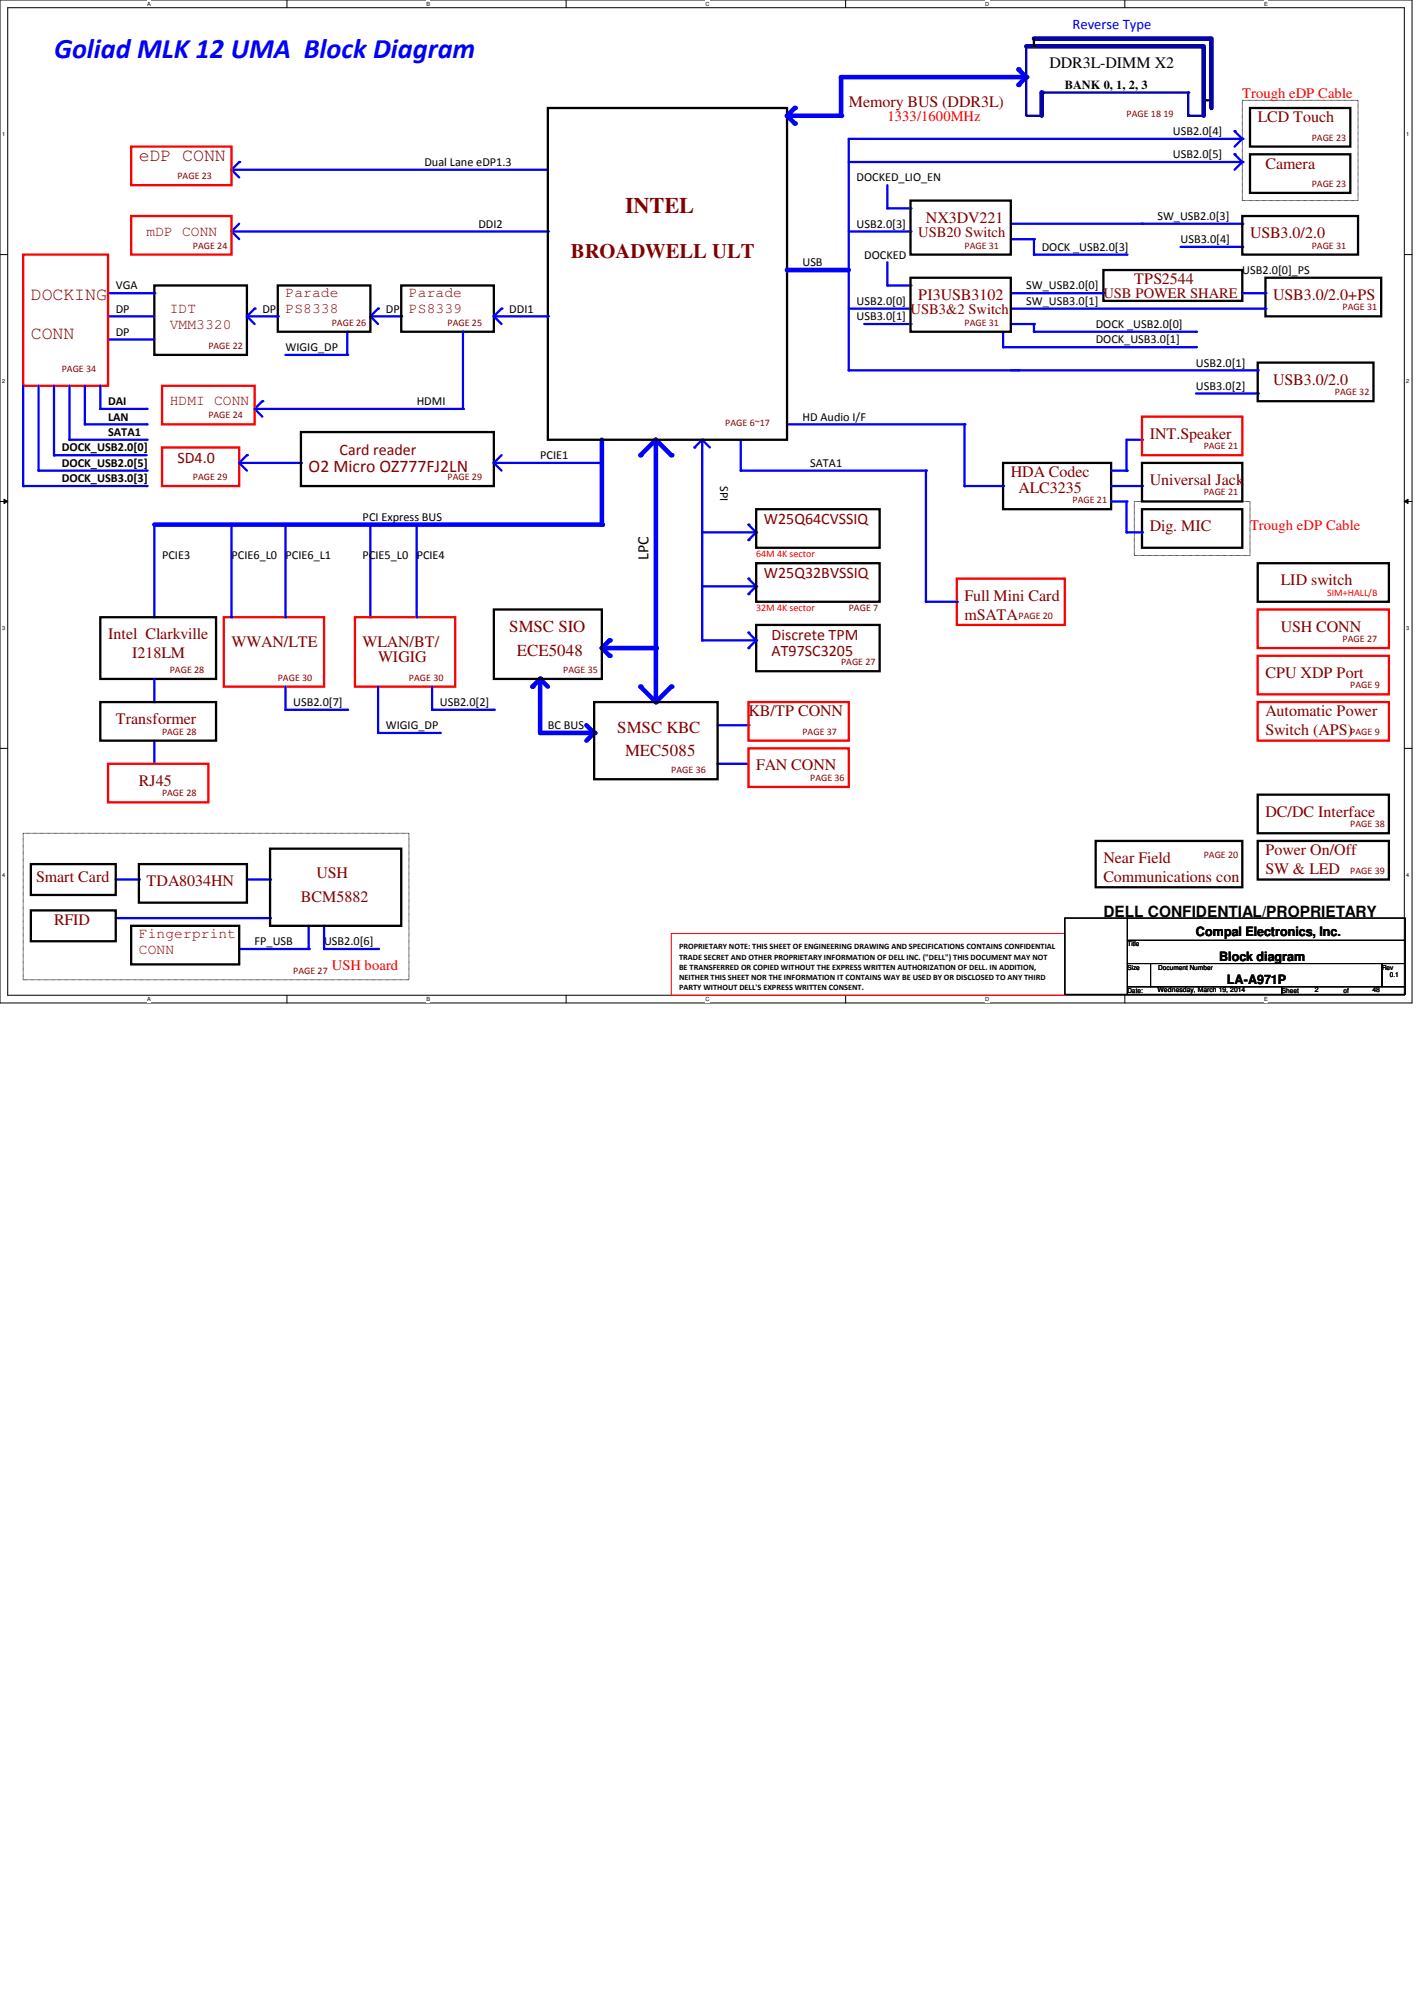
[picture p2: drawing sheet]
<svg xmlns="http://www.w3.org/2000/svg" width="210mm" height="297mm" viewBox="0 0 210 297" stroke-linecap="round" stroke-linejoin="round" font-family="sans-serif">
<defs><g id="words">
<text font-size="4.2" fill="#00f" x="8" y="8.6">Goliad MLK 12 UMA Block Diagram</text>
<text font-size="3.3" fill="#800000" x="92.6" y="31.6">INTEL</text>
<text font-size="3" fill="#800000" x="84.6" y="38.2">BROADWELL ULT</text>
<g font-size="2.7" fill="#800000">
<text x="20.6" y="23.9">eDP CONN</text>
<text x="4.6" y="44.5">DOCKING</text>
<text x="4.6" y="50.3">CONN</text>
</g>
<text font-size="2.6" fill="#800000" x="45.7" y="69.9">O2 Micro OZ777FJ2LN</text>
<g font-size="2.5" fill="#800000">
<text x="75.4" y="93.7">SMSC SIO</text>
<text x="76.6" y="97.1">ECE5048</text>
<text x="91.4" y="108.5">SMSC KBC</text>
<text x="92.6" y="112">MEC5085</text>
</g>
<g font-size="2.4">
<text x="155.4" y="10.1">DDR3L-DIMM X2</text>
<text x="96.1" y="83" transform="rotate(-90 96.1 83)">LPC</text>
</g>
<g font-size="2.4" fill="#800000">
<text x="125.7" y="15.8">Memory BUS (DDR3L)</text>
<text x="186.3" y="18.1">LCD Touch</text>
<text x="187.5" y="25">Camera</text>
<text x="137.2" y="33">NX3DV221</text>
<text x="185.2" y="35.3">USB3.0/2.0</text>
<text x="136" y="44.4">PI3USB3102</text>
<text x="168" y="42.1">TPS2544</text>
<text x="188.6" y="44.4">USB3.0/2.0+PS</text>
<text x="188.6" y="57">USB3.0/2.0</text>
<text x="170.3" y="65">INT.Speaker</text>
<text x="26.3" y="68.5">SD4.0</text>
<text x="50.3" y="67.4">Card reader</text>
<text x="149.7" y="70.7">HDA Codec</text>
<text x="170.3" y="71.8">Universal Jack</text>
<text x="113.2" y="77.7">W25Q64CVSSIQ</text>
<text x="150.9" y="73">ALC3235</text>
<text x="170.3" y="78.7">Dig. MIC</text>
<text x="113.2" y="85.7">W25Q32BVSSIQ</text>
<text x="142.9" y="89">Full Mini Card</text>
<text x="189.7" y="86.7">LID switch</text>
<text x="16" y="94.7">Intel Clarkville</text>
<text x="34.3" y="95.8">WWAN/LTE</text>
<text x="53.7" y="95.8">WLAN/BT/</text>
<text x="114.3" y="94.8">Discrete TPM</text>
<text x="142.9" y="91.8">mSATA</text>
<text x="189.7" y="93.6">USH CONN</text>
<text x="19.6" y="97.5">I218LM</text>
<text x="56" y="98.1">WIGIG</text>
<text x="114.3" y="97.1">AT97SC3205</text>
<text x="187.5" y="100.4">CPU XDP Port</text>
<text x="17.1" y="107.3">Transformer</text>
<text x="110.9" y="106.1">KB/TP CONN</text>
<text x="187.5" y="106.1">Automatic Power</text>
<text x="187.5" y="108.9">Switch (APS)</text>
<text x="20.6" y="116.4">RJ45</text>
<text x="112" y="114.1">FAN CONN</text>
<text x="187.5" y="121">DC/DC Interface</text>
<text x="5.4" y="130.6">Smart Card</text>
<text x="21.7" y="131.3">TDA8034HN</text>
<text x="46.9" y="130.1">USH</text>
<text x="163.4" y="127.8">Near Field</text>
<text x="163.4" y="130.6">Communications con</text>
<text x="187.5" y="126.7">Power On/Off</text>
<text x="187.5" y="129.5">SW &amp; LED</text>
<text x="8" y="137">RFID</text>
<text x="44.6" y="133.6">BCM5882</text>
</g>
<text font-size="2.3" x="163.4" y="135.8">DELL CONFIDENTIAL/PROPRIETARY</text>
<text font-size="2.2" fill="#00f" x="158.9" y="4.4">Reverse Type</text>
<g font-size="2.2" fill="#f00">
<text x="131.4" y="17.9">1333/1600MHz</text>
<text x="184" y="14.5">Trough eDP Cable</text>
<text x="185.2" y="78.5">Trough eDP Cable</text>
<text x="49.1" y="143.6">USH board</text>
</g>
<g font-size="2.2" fill="#800000">
<text x="21.7" y="34.9">mDP CONN</text>
<text x="136" y="35.1">USB20 Switch</text>
<text x="25.1" y="46.4">IDT</text>
<text x="42.3" y="44.1">Parade</text>
<text x="42.3" y="46.4">PS8338</text>
<text x="60.6" y="44.1">Parade</text>
<text x="60.6" y="46.4">PS8339</text>
<text x="134.9" y="46.5">USB3&amp;2 Switch</text>
<text x="163.4" y="44.2">USB POWER SHARE</text>
<text x="25.1" y="48.7">VMM3320</text>
<text x="25.1" y="60.1">HDMI CONN</text>
<text x="20.6" y="138.9">Fingerprint</text>
<text x="20.6" y="141.3">CONN</text>
</g>
<g font-size="1.9">
<text x="177.2" y="138.7">Compal Electronics, Inc.</text>
<text x="180.6" y="142.4">Block diagram</text>
<text x="181.7" y="145.8">LA-A971P</text>
</g>
<g font-size="1.8">
<text x="157.7" y="13.1">BANK 0, 1, 2, 3</text>
<text x="173.7" y="23.5">USB2.0[5]</text>
<text x="173.7" y="20">USB2.0[4]</text>
<text x="62.9" y="24.6">Dual Lane eDP1.3</text>
<text x="126.9" y="26.9">DOCKED_LIO_EN</text>
<text x="70.9" y="33.7">DDI2</text>
<text x="126.9" y="33.7">USB2.0[3]</text>
<text x="171.4" y="32.6">SW_USB2.0[3]</text>
<text x="118.9" y="39.5">USB</text>
<text x="128" y="38.3">DOCKED</text>
<text x="154.3" y="37.2">DOCK _USB2.0[3]</text>
<text x="174.9" y="36">USB3.0[4]</text>
<text x="184" y="40.6">USB2.0[0]_PS</text>
<text x="17.1" y="46.3">DP</text>
<text x="17.1" y="42.9">VGA</text>
<text x="38.9" y="46.3">DP</text>
<text x="57.1" y="46.3">DP</text>
<text x="75.4" y="46.3">DDI1</text>
<text x="126.9" y="47.5">USB3.0[1]</text>
<text x="126.9" y="45.2">USB2.0[0]</text>
<text x="152" y="45.2">SW_USB3.0[1]</text>
<text x="152" y="42.9">SW_USB2.0[0]</text>
<text x="17.1" y="49.7">DP</text>
<text x="42.3" y="52">WIGIG_DP</text>
<text x="162.3" y="48.6">DOCK _USB2.0[0]</text>
<text x="162.3" y="50.9">DOCK_USB3.0[1]</text>
<text x="177.2" y="57.7">USB3.0[2]</text>
<text x="177.2" y="54.3">USB2.0[1]</text>
<text x="16" y="64.6">SATA1</text>
<text x="16" y="60">DAI</text>
<text x="16" y="62.3">LAN</text>
<text x="61.7" y="60">HDMI</text>
<text x="118.9" y="62.3">HD Audio I/F</text>
<text x="9.1" y="71.5">DOCK_USB3.0[3]</text>
<text x="9.1" y="66.9">DOCK_USB2.0[0]</text>
<text x="9.1" y="69.2">DOCK_USB2.0[5]</text>
<text x="80" y="68">PCIE1</text>
<text x="120" y="69.2">SATA1</text>
<text x="53.7" y="77.2">PCI Express BUS</text>
<text x="106.7" y="72" transform="rotate(90 106.7 72)">SPI</text>
<text x="24" y="82.9">PCIE3</text>
<text x="34.3" y="82.9">PCIE6_L0 PCIE6_L1</text>
<text x="53.7" y="82.9">PCIE5_L0 PCIE4</text>
<text x="43.4" y="104.6">USB2.0[7]</text>
<text x="65.2" y="104.6">USB2.0[2]</text>
<text x="57.1" y="108">WIGIG_DP</text>
<text x="81.2" y="108">BC BUS</text>
<text x="37.7" y="140">FP_USB</text>
<text x="48" y="140">USB2.0[6]</text>
</g>
<g font-size="1.5" fill="#800000">
<text x="166.9" y="17.4">PAGE 18 19</text>
<text x="194.3" y="20.8">PAGE 23</text>
<text x="26.3" y="26.5">PAGE 23</text>
<text x="194.3" y="27.7">PAGE 23</text>
<text x="28.6" y="36.8">PAGE 24</text>
<text x="142.9" y="36.8">PAGE 31</text>
<text x="194.3" y="36.8">PAGE 31</text>
<text x="198.9" y="46">PAGE 31</text>
<text x="30.9" y="51.7">PAGE 22</text>
<text x="49.1" y="48.3">PAGE 26</text>
<text x="66.3" y="48.3">PAGE 25</text>
<text x="142.9" y="48.3">PAGE 31</text>
<text x="9.1" y="55.1">PAGE 34</text>
<text x="197.7" y="58.5">PAGE 32</text>
<text x="30.9" y="62">PAGE 24</text>
<text x="107.4" y="63.1">PAGE 6~17</text>
<text x="28.6" y="71.1">PAGE 29</text>
<text x="66.3" y="71.1">PAGE 29</text>
<text x="178.3" y="66.5">PAGE 21</text>
<text x="158.9" y="74.5">PAGE 21</text>
<text x="178.3" y="73.4">PAGE 21</text>
<text x="125.7" y="90.6">PAGE 7</text>
<text x="150.9" y="91.7">PAGE 20</text>
<text x="198.9" y="95.1">PAGE 27</text>
<text x="25.1" y="99.7">PAGE 28</text>
<text x="41.1" y="100.8">PAGE 30</text>
<text x="60.6" y="100.8">PAGE 30</text>
<text x="83.4" y="99.7">PAGE 35</text>
<text x="124.6" y="98.6">PAGE 27</text>
<text x="200" y="102">PAGE 9</text>
<text x="24" y="108.8">PAGE 28</text>
<text x="118.9" y="108.8">PAGE 37</text>
<text x="200" y="108.8">PAGE 9</text>
<text x="24" y="118">PAGE 28</text>
<text x="99.4" y="114.6">PAGE 36</text>
<text x="120" y="115.7">PAGE 36</text>
<text x="200" y="122.6">PAGE 38</text>
<text x="178.3" y="127.1">PAGE 20</text>
<text x="200" y="129.4">PAGE 39</text>
<text x="43.4" y="144.3">PAGE 27</text>
</g>
<g font-size="1.5" fill="#f00">
<text x="112" y="82.6">64M 4K sector</text>
<text x="196.6" y="88.3">SIM+HALL/B</text>
<text x="112" y="90.6">32M 4K sector</text>
</g>
<g font-size="1.2">
<text x="100.6" y="140.6">PROPRIETARY NOTE: THIS SHEET OF ENGINEERING DRAWING AND SPECIFICATIONS CONTAINS CONFIDENTIAL</text>
<text x="100.6" y="142.2">TRADE SECRET AND OTHER PROPRIETARY INFORMATION OF DELL INC. (&quot;DELL&quot;) THIS DOCUMENT MAY NOT</text>
<text x="100.6" y="143.7">BE TRANSFERRED OR COPIED WITHOUT THE EXPRESS WRITTEN AUTHORIZATION OF DELL. IN ADDITION,</text>
<text x="100.6" y="145.2">NEITHER THIS SHEET NOR THE INFORMATION IT CONTAINS WAY BE USED BY OR DISCLOSED TO ANY THIRD</text>
<text x="100.6" y="146.7">PARTY WITHOUT DELL'S EXPRESS WRITTEN CONSENT.</text>
</g>
<g font-size="1">
<text x="167" y="140.2">Title</text>
<text x="167" y="143.6">Size</text>
<text x="171.6" y="143.6">Document Number</text>
<text x="204.7" y="143.6">Rev</text>
<text x="167" y="147.1">Date:</text>
<text x="171.4" y="147">Wednesday, March 19, 2014</text>
<text x="189.9" y="147.1">Sheet</text>
<text x="194.8" y="147">2</text>
<text x="199" y="147.1">of</text>
<text x="203.3" y="147">48</text>
<text x="205.9" y="144.8">0.1</text>
</g>
<g font-size=".8">
<text x="21.8" y=".9">A</text>
<text x="63.2" y=".9">B</text>
<text x="104.5" y=".9">C</text>
<text x="145.9" y=".9">D</text>
<text x="187.3" y=".9">E</text>
<text x=".3" y="20.2">1</text>
<text x="208.3" y="20.2">1</text>
<text x=".3" y="56.8">2</text>
<text x="208.3" y="56.8">2</text>
<text x=".3" y="93.3">3</text>
<text x="208.3" y="93.3">3</text>
<text x=".3" y="129.9">4</text>
<text x="208.3" y="129.9">4</text>
<text x="21.8" y="148.3">A</text>
<text x="63.2" y="148.3">B</text>
<text x="104.5" y="148.3">C</text>
<text x="145.9" y="148.3">D</text>
<text x="187.3" y="148.3">E</text>
</g>
</g></defs>
<path d="M0 0h209.2v148.6h-209.2zM1.1 1.1h206.9v146.3h-206.9z" fill="none" stroke="#000" stroke-width=".15"/>
<g fill="#fff">
<path d="M21.8 .1h.6v1h-.6z"/>
<path d="M21.8 147.6h.6v.9h-.6z"/>
</g>
<path d="M42.5 0v1.1M42.5 147.4v1.2" fill="none" stroke="#000" stroke-width=".15"/>
<g fill="#fff">
<path d="M63.2 .1h.5v1h-.5z"/>
<path d="M63.2 147.6h.5v.9h-.5z"/>
</g>
<path d="M83.9 0v1.1M83.9 147.4v1.2" fill="none" stroke="#000" stroke-width=".15"/>
<g fill="#fff">
<path d="M104.5 .1h.6v1h-.6z"/>
<path d="M104.5 147.6h.6v.9h-.6z"/>
</g>
<path d="M125.3 0v1.1M125.3 147.4v1.2" fill="none" stroke="#000" stroke-width=".15"/>
<g fill="#fff">
<path d="M145.9 .1h.6v1h-.6z"/>
<path d="M145.9 147.6h.6v.9h-.6z"/>
</g>
<path d="M166.6 0v1.1M166.6 147.4v1.2" fill="none" stroke="#000" stroke-width=".15"/>
<g fill="#fff">
<path d="M187.3 .1h.5v1h-.5z"/>
<path d="M187.3 147.6h.5v.9h-.5z"/>
<path d="M.3 19.4h.5v1h-.5z"/>
<path d="M208.3 19.4h.5v1h-.5z"/>
<path d="M.3 56h.5v.9h-.5z"/>
<path d="M208.3 56h.5v.9h-.5z"/>
</g>
<path d="M0 37.7h1.1M208 37.7h1.2" fill="none" stroke="#000" stroke-width=".15"/>
<g fill="#fff">
<path d="M.3 92.6h.5v.9h-.5z"/>
<path d="M208.3 92.6h.5v.9h-.5z"/>
</g>
<path d="M0 74.3h1.1M.6 74l.5 .3-.5 .3zM208 74.3l.6-.3v.6zM208 74.3h1.2" fill="none" stroke="#000" stroke-width=".15"/>
<path d="M.6 74l.5 .3-.5 .3zM208 74.3l.6-.3v.6z" fill="#000"/>
<g fill="#fff">
<path d="M.3 129.2h.5v.9h-.5z"/>
<path d="M208.3 129.2h.5v.9h-.5z"/>
</g>
<path d="M0 110.9h1.1M208 110.9h1.2" fill="none" stroke="#000" stroke-width=".15"/>
<path d="M54.9 77.7v13.7" fill="none" stroke="#00f" stroke-width=".34"/>
<circle cx="54.9" cy="91.4" r=".17" fill="#00f"/>
<path d="M97.2 65.2l-2.3 2.2" fill="none" stroke="#00f" stroke-width=".68"/>
<circle cx="94.9" cy="67.4" r=".34" fill="#00f"/>
<path d="M97.2 65.2l2.2 2.2" fill="none" stroke="#00f" stroke-width=".68"/>
<circle cx="99.4" cy="67.4" r=".34" fill="#00f"/>
<path d="M137.2 69.7v19.5" fill="none" stroke="#00f" stroke-width=".34"/>
<circle cx="137.2" cy="89.2" r=".17" fill="#00f"/>
<path d="M22.9 77.7h66.3" fill="none" stroke="#00f" stroke-width=".68"/>
<circle cx="89.2" cy="77.7" r=".34" fill="#00f"/>
<path d="M124.6 11.4h27.4" fill="none" stroke="#00f" stroke-width=".68"/>
<circle cx="152" cy="11.4" r=".34" fill="#00f"/>
<path d="M152 11.4l-1.1 1.2" fill="none" stroke="#00f" stroke-width=".68"/>
<circle cx="150.9" cy="12.6" r=".34" fill="#00f"/>
<path d="M150.9 10.3l1.1 1.1" fill="none" stroke="#00f" stroke-width=".68"/>
<circle cx="150.9" cy="10.3" r=".34" fill="#00f"/>
<path d="M176 17.1h2.3" fill="none" stroke="#0000a0" stroke-width=".34"/>
<circle cx="176" cy="17.1" r=".17" fill="#0000a0"/>
<path d="M178.3 14.9h1.2" fill="none" stroke="#000" stroke-width=".34"/>
<circle cx="178.3" cy="14.9" r=".17" fill="#000"/>
<path d="M154.3 13.7h21.7" fill="none" stroke="#0000a0" stroke-width=".34"/>
<circle cx="176" cy="13.7" r=".17" fill="#0000a0"/>
<path d="M152 6.9v10.2h2.3" fill="none" stroke="#0000a0" stroke-width=".34"/>
<path d="M152 6.9h26.3v10.2M154.3 13.7v3.4" fill="none" stroke="#0000a0" stroke-width=".68"/>
<circle cx="154.3" cy="13.7" r=".34" fill="#0000a0"/>
<path d="M176 13.7v3.4" fill="none" stroke="#0000a0" stroke-width=".34"/>
<circle cx="176" cy="17.1" r=".17" fill="#0000a0"/>
<path d="M153.2 5.7h26.3v10.3" fill="none" stroke="#0000a0" stroke-width=".68"/>
<path d="M153.2 5.7v1.2" fill="none" stroke="#000" stroke-width=".34"/>
<circle cx="153.2" cy="6.9" r=".17" fill="#000"/>
<path d="M106.3 113.2h4.6" fill="none" stroke="#00f" stroke-width=".34"/>
<circle cx="106.3" cy="113.2" r=".17" fill="#00f"/>
<path d="M97.2 65.2v38.8" fill="none" stroke="#00f" stroke-width=".68"/>
<circle cx="97.2" cy="104" r=".34" fill="#00f"/>
<path d="M35.4 140.6h10.3" fill="none" stroke="#00f" stroke-width=".34"/>
<circle cx="45.7" cy="140.6" r=".17" fill="#00f"/>
<path d="M45.7 137.2v3.4" fill="none" stroke="#00f" stroke-width=".34"/>
<circle cx="45.7" cy="140.6" r=".17" fill="#00f"/>
<path d="M17.1 130.3h3.5" fill="none" stroke="#00f" stroke-width=".34"/>
<circle cx="20.6" cy="130.3" r=".17" fill="#00f"/>
<path d="M17.1 136h22.9" fill="none" stroke="#00f" stroke-width=".34"/>
<circle cx="40" cy="136" r=".17" fill="#00f"/>
<path d="M104 65.2v29.7" fill="none" stroke="#00f" stroke-width=".34"/>
<circle cx="104" cy="94.9" r=".17" fill="#00f"/>
<path d="M104 65.2l1.2 1.1" fill="none" stroke="#00f" stroke-width=".34"/>
<circle cx="104" cy="65.2" r=".17" fill="#00f"/>
<path d="M104 65.2l-1.1 1.1" fill="none" stroke="#00f" stroke-width=".34"/>
<circle cx="102.9" cy="66.3" r=".17" fill="#00f"/>
<path d="M110.9 77.7l1.1 1.2" fill="none" stroke="#00f" stroke-width=".34"/>
<circle cx="110.9" cy="77.7" r=".17" fill="#00f"/>
<path d="M112 78.9l-1.1 1.1" fill="none" stroke="#00f" stroke-width=".34"/>
<circle cx="110.9" cy="80" r=".17" fill="#00f"/>
<path d="M104 78.9h8" fill="none" stroke="#00f" stroke-width=".34"/>
<circle cx="112" cy="78.9" r=".17" fill="#00f"/>
<path d="M48 140.6h8" fill="none" stroke="#00f" stroke-width=".34"/>
<circle cx="56" cy="140.6" r=".17" fill="#00f"/>
<path d="M48 137.2v3.4" fill="none" stroke="#00f" stroke-width=".34"/>
<circle cx="48" cy="140.6" r=".17" fill="#00f"/>
<path d="M109.7 69.7h27.5" fill="none" stroke="#00f" stroke-width=".34"/>
<circle cx="137.2" cy="69.7" r=".17" fill="#00f"/>
<path d="M166.9 65.2h2.3" fill="none" stroke="#00f" stroke-width=".34"/>
<circle cx="169.2" cy="65.2" r=".17" fill="#00f"/>
<path d="M88 108.6l-1.1 1.1" fill="none" stroke="#00f" stroke-width=".68"/>
<circle cx="88" cy="108.6" r=".34" fill="#00f"/>
<path d="M86.9 107.4l1.1 1.2" fill="none" stroke="#00f" stroke-width=".68"/>
<circle cx="88" cy="108.6" r=".34" fill="#00f"/>
<path d="M80 108.6h8" fill="none" stroke="#00f" stroke-width=".68"/>
<circle cx="88" cy="108.6" r=".34" fill="#00f"/>
<path d="M80 100.6l1.2 1.1" fill="none" stroke="#00f" stroke-width=".68"/>
<circle cx="80" cy="100.6" r=".34" fill="#00f"/>
<path d="M80 100.6l-1.1 1.1" fill="none" stroke="#00f" stroke-width=".68"/>
<circle cx="78.9" cy="101.7" r=".34" fill="#00f"/>
<path d="M80 100.6v8" fill="none" stroke="#00f" stroke-width=".68"/>
<circle cx="80" cy="100.6" r=".34" fill="#00f"/>
<path d="M94.9 101.7l2.3 2.3" fill="none" stroke="#00f" stroke-width=".68"/>
<circle cx="94.9" cy="101.7" r=".34" fill="#00f"/>
<path d="M99.4 101.7l-2.2 2.3" fill="none" stroke="#00f" stroke-width=".68"/>
<circle cx="99.4" cy="101.7" r=".34" fill="#00f"/>
<path d="M116.6 62.9h26.3" fill="none" stroke="#00f" stroke-width=".34"/>
<circle cx="142.9" cy="62.9" r=".17" fill="#00f"/>
<path d="M109.7 65.2v4.5" fill="none" stroke="#00f" stroke-width=".34"/>
<circle cx="109.7" cy="69.7" r=".17" fill="#00f"/>
<path d="M89.2 65.2v12.5" fill="none" stroke="#00f" stroke-width=".68"/>
<circle cx="89.2" cy="77.7" r=".34" fill="#00f"/>
<path d="M36.6 130.3h3.4" fill="none" stroke="#00f" stroke-width=".34"/>
<circle cx="40" cy="130.3" r=".17" fill="#00f"/>
<path d="M73.2 68.6h16" fill="none" stroke="#00f" stroke-width=".34"/>
<circle cx="89.2" cy="68.6" r=".17" fill="#00f"/>
<path d="M35.4 33.1l-1.1 1.2" fill="none" stroke="#00f" stroke-width=".34"/>
<circle cx="34.3" cy="34.3" r=".17" fill="#00f"/>
<path d="M34.3 34.3l1.1 1.1" fill="none" stroke="#00f" stroke-width=".34"/>
<circle cx="34.3" cy="34.3" r=".17" fill="#00f"/>
<path d="M90.3 94.9l-1.1 1.1" fill="none" stroke="#00f" stroke-width=".68"/>
<circle cx="90.3" cy="94.9" r=".34" fill="#00f"/>
<path d="M89.2 96l1.1 1.2" fill="none" stroke="#00f" stroke-width=".68"/>
<circle cx="90.3" cy="97.2" r=".34" fill="#00f"/>
<path d="M34.3 25.1h46.9" fill="none" stroke="#00f" stroke-width=".34"/>
<circle cx="34.3" cy="25.1" r=".17" fill="#00f"/>
<path d="M35.4 24l-1.1 1.1" fill="none" stroke="#00f" stroke-width=".34"/>
<circle cx="35.4" cy="24" r=".17" fill="#00f"/>
<path d="M34.3 25.1l1.1 1.2" fill="none" stroke="#00f" stroke-width=".34"/>
<circle cx="34.3" cy="25.1" r=".17" fill="#00f"/>
<path d="M89.2 96h8" fill="none" stroke="#00f" stroke-width=".68"/>
<circle cx="97.2" cy="96" r=".34" fill="#00f"/>
<path d="M35.4 68.6h9.2" fill="none" stroke="#00f" stroke-width=".34"/>
<circle cx="44.6" cy="68.6" r=".17" fill="#00f"/>
<path d="M22.9 77.7v13.7" fill="none" stroke="#00f" stroke-width=".34"/>
<circle cx="22.9" cy="91.4" r=".17" fill="#00f"/>
<path d="M34.3 34.3h46.9" fill="none" stroke="#00f" stroke-width=".34"/>
<circle cx="81.2" cy="34.3" r=".17" fill="#00f"/>
<path d="M106.3 107.4h4.6" fill="none" stroke="#00f" stroke-width=".34"/>
<circle cx="110.9" cy="107.4" r=".17" fill="#00f"/>
<path d="M110.9 85.7l1.1 1.2" fill="none" stroke="#00f" stroke-width=".34"/>
<circle cx="110.9" cy="85.7" r=".17" fill="#00f"/>
<path d="M112 86.9l-1.1 1.1" fill="none" stroke="#00f" stroke-width=".34"/>
<circle cx="110.9" cy="88" r=".17" fill="#00f"/>
<path d="M104 86.9h8" fill="none" stroke="#00f" stroke-width=".34"/>
<circle cx="112" cy="86.9" r=".17" fill="#00f"/>
<path d="M19.4 21.7h14.9v5.7h-14.9zM19.4 32h14.9v5.7h-14.9zM24 66.3h11.4v5.7h-11.4zM52.6 91.4h14.8v10.3h-14.8zM186.3 97.2h19.4v5.7h-19.4zM186.3 104h19.4v5.7h-19.4z" fill="none" stroke="#f00" stroke-width=".34"/>
<g fill="none" stroke="#000" stroke-width=".34">
<path d="M81.2 16h35.4v49.2h-35.4zM185.2 22.9h14.8v5.7h-14.8zM44.6 64h28.6v8h-28.6zM112 75.4h18.3v5.8h-18.3zM148.6 68.6h16v6.8h-16zM169.2 75.4h14.8v5.8h-14.8zM14.9 91.4h17.1v9.2h-17.1zM73.2 90.3h16v10.3h-16zM112 83.4h18.3v5.8h-18.3zM112 92.6h18.3v6.8h-18.3zM88 104h18.3v11.4h-18.3zM186.3 117.7h19.4v5.7h-19.4z"/>
<path d="M4.6 128h12.5v4.6h-12.5zM4.6 134.9h12.5v4.5h-12.5zM19.4 137.2h16v5.7h-16zM20.6 128h16v5.7h-16zM40 125.7h19.4v11.5h-19.4zM186.3 124.6h19.4v5.7h-19.4z"/>
</g>
<path d="M184 14.9h17.2v14.8h-17.2zM168 74.3h17.2v8h-17.2zM3.4 123.4h57.2v21.8h-57.2z" fill="none" stroke="#000" stroke-width=".15"/>
<path d="M99.4 138.3h58.3v9.1h-58.3z" fill="none" stroke="#f00" stroke-width=".15"/>
<path d="M22.9 100.6v3.4" fill="none" stroke="#00f" stroke-width=".34"/>
<circle cx="22.9" cy="104" r=".17" fill="#00f"/>
<path d="M22.9 109.7v3.5" fill="none" stroke="#00f" stroke-width=".34"/>
<circle cx="22.9" cy="113.2" r=".17" fill="#00f"/>
<path d="M14.9 104h17.1v5.7h-17.1z" fill="none" stroke="#000" stroke-width=".34"/>
<path d="M164.6 72h4.6" fill="none" stroke="#00f" stroke-width=".34"/>
<circle cx="169.2" cy="72" r=".17" fill="#00f"/>
<path d="M166.9 78.9h2.3" fill="none" stroke="#00f" stroke-width=".34"/>
<circle cx="169.2" cy="78.9" r=".17" fill="#00f"/>
<path d="M166.9 65.2v4.5" fill="none" stroke="#00f" stroke-width=".34"/>
<circle cx="166.9" cy="69.7" r=".17" fill="#00f"/>
<path d="M166.9 74.3v4.6" fill="none" stroke="#00f" stroke-width=".34"/>
<circle cx="166.9" cy="78.9" r=".17" fill="#00f"/>
<path d="M164.6 69.7h2.3" fill="none" stroke="#00f" stroke-width=".34"/>
<circle cx="166.9" cy="69.7" r=".17" fill="#00f"/>
<path d="M164.6 74.3h2.3" fill="none" stroke="#00f" stroke-width=".34"/>
<circle cx="166.9" cy="74.3" r=".17" fill="#00f"/>
<path d="M142.9 62.9v9.1" fill="none" stroke="#00f" stroke-width=".34"/>
<circle cx="142.9" cy="72" r=".17" fill="#00f"/>
<path d="M142.9 72h5.7" fill="none" stroke="#00f" stroke-width=".34"/>
<circle cx="148.6" cy="72" r=".17" fill="#00f"/>
<path d="M74.3 67.4l-1.1 1.2" fill="none" stroke="#00f" stroke-width=".34"/>
<circle cx="73.2" cy="68.6" r=".17" fill="#00f"/>
<path d="M73.2 68.6l1.1 1.1" fill="none" stroke="#00f" stroke-width=".34"/>
<circle cx="73.2" cy="68.6" r=".17" fill="#00f"/>
<path d="M169.2 61.7h14.8v5.7h-14.8zM186.3 90.3h19.4v5.7h-19.4zM16 113.2h14.9v5.7h-14.9zM110.9 110.9h14.8v5.7h-14.8zM110.9 104h14.8v5.7h-14.8z" fill="none" stroke="#f00" stroke-width=".34"/>
<path d="M169.2 68.6h14.8v5.7h-14.8z" fill="none" stroke="#000" stroke-width=".34"/>
<path d="M64 105.2h9.2" fill="none" stroke="#00f" stroke-width=".34"/>
<circle cx="73.2" cy="105.2" r=".17" fill="#00f"/>
<path d="M64 101.7v3.5" fill="none" stroke="#00f" stroke-width=".34"/>
<circle cx="64" cy="105.2" r=".17" fill="#00f"/>
<path d="M61.7 77.7v13.7" fill="none" stroke="#00f" stroke-width=".34"/>
<circle cx="61.7" cy="91.4" r=".17" fill="#00f"/>
<path d="M56 108.6h9.2" fill="none" stroke="#00f" stroke-width=".34"/>
<circle cx="65.2" cy="108.6" r=".17" fill="#00f"/>
<path d="M56 101.7v6.9" fill="none" stroke="#00f" stroke-width=".34"/>
<circle cx="56" cy="108.6" r=".17" fill="#00f"/>
<path d="M185.2 16h14.8v5.7h-14.8zM186.3 83.4h19.4v5.8h-19.4z" fill="none" stroke="#000" stroke-width=".34"/>
<path d="M116.6 17.1l1.1 1.2" fill="none" stroke="#00f" stroke-width=".68"/>
<circle cx="117.7" cy="18.3" r=".34" fill="#00f"/>
<path d="M117.7 16l-1.1 1.1" fill="none" stroke="#00f" stroke-width=".68"/>
<circle cx="117.7" cy="16" r=".34" fill="#00f"/>
<path d="M116.6 17.1h8" fill="none" stroke="#00f" stroke-width=".68"/>
<circle cx="116.6" cy="17.1" r=".34" fill="#00f"/>
<path d="M124.6 11.4v5.7" fill="none" stroke="#00f" stroke-width=".68"/>
<circle cx="124.6" cy="17.1" r=".34" fill="#00f"/>
<path d="M33.1 91.4h14.9v10.3h-14.9z" fill="none" stroke="#f00" stroke-width=".34"/>
<path d="M42.3 105.2h9.1" fill="none" stroke="#00f" stroke-width=".34"/>
<circle cx="51.4" cy="105.2" r=".17" fill="#00f"/>
<path d="M42.3 101.7v3.5" fill="none" stroke="#00f" stroke-width=".34"/>
<circle cx="42.3" cy="105.2" r=".17" fill="#00f"/>
<path d="M42.3 77.7v13.7" fill="none" stroke="#00f" stroke-width=".34"/>
<circle cx="42.3" cy="91.4" r=".17" fill="#00f"/>
<path d="M112 94.9l-1.1 1.1" fill="none" stroke="#00f" stroke-width=".34"/>
<circle cx="110.9" cy="96" r=".17" fill="#00f"/>
<path d="M110.9 93.7l1.1 1.2" fill="none" stroke="#00f" stroke-width=".34"/>
<circle cx="110.9" cy="93.7" r=".17" fill="#00f"/>
<path d="M104 94.9h8" fill="none" stroke="#00f" stroke-width=".34"/>
<circle cx="112" cy="94.9" r=".17" fill="#00f"/>
<path d="M51.4 49.1v3.5" fill="none" stroke="#00f" stroke-width=".34"/>
<circle cx="51.4" cy="49.1" r=".17" fill="#00f"/>
<path d="M42.3 52.6h9.1" fill="none" stroke="#00f" stroke-width=".34"/>
<circle cx="51.4" cy="52.6" r=".17" fill="#00f"/>
<path d="M22.9 42.3h13.7v10.3h-13.7z" fill="none" stroke="#000" stroke-width=".34"/>
<path d="M16 46.9h6.9" fill="none" stroke="#00f" stroke-width=".34"/>
<circle cx="16" cy="46.9" r=".17" fill="#00f"/>
<path d="M16 43.4h6.9" fill="none" stroke="#00f" stroke-width=".34"/>
<circle cx="22.9" cy="43.4" r=".17" fill="#00f"/>
<path d="M16 50.3h6.9" fill="none" stroke="#00f" stroke-width=".34"/>
<circle cx="16" cy="50.3" r=".17" fill="#00f"/>
<path d="M3.4 37.7h12.6v19.4h-12.6z" fill="none" stroke="#f00" stroke-width=".34"/>
<path d="M37.7 60.6l1.2 1.1" fill="none" stroke="#00f" stroke-width=".34"/>
<circle cx="37.7" cy="60.6" r=".17" fill="#00f"/>
<path d="M38.9 59.4l-1.2 1.2" fill="none" stroke="#00f" stroke-width=".34"/>
<circle cx="38.9" cy="59.4" r=".17" fill="#00f"/>
<path d="M37.7 45.7l-1.1 1.2" fill="none" stroke="#00f" stroke-width=".34"/>
<circle cx="37.7" cy="45.7" r=".17" fill="#00f"/>
<path d="M36.6 46.9l1.1 1.1" fill="none" stroke="#00f" stroke-width=".34"/>
<circle cx="36.6" cy="46.9" r=".17" fill="#00f"/>
<path d="M5.7 69.7h16" fill="none" stroke="#00f" stroke-width=".34"/>
<circle cx="21.7" cy="69.7" r=".17" fill="#00f"/>
<path d="M5.7 57.1v12.6" fill="none" stroke="#00f" stroke-width=".34"/>
<circle cx="5.7" cy="69.7" r=".17" fill="#00f"/>
<path d="M10.3 65.2h11.4" fill="none" stroke="#00f" stroke-width=".34"/>
<circle cx="21.7" cy="65.2" r=".17" fill="#00f"/>
<path d="M12.6 57.1v5.8" fill="none" stroke="#00f" stroke-width=".34"/>
<circle cx="12.6" cy="62.9" r=".17" fill="#00f"/>
<path d="M12.6 62.9h9.1" fill="none" stroke="#00f" stroke-width=".34"/>
<circle cx="21.7" cy="62.9" r=".17" fill="#00f"/>
<path d="M10.3 57.1v8.1" fill="none" stroke="#00f" stroke-width=".34"/>
<circle cx="10.3" cy="65.2" r=".17" fill="#00f"/>
<path d="M8 57.1v10.3" fill="none" stroke="#00f" stroke-width=".34"/>
<circle cx="8" cy="67.4" r=".17" fill="#00f"/>
<path d="M8 67.4h13.7" fill="none" stroke="#00f" stroke-width=".34"/>
<circle cx="8" cy="67.4" r=".17" fill="#00f"/>
<path d="M14.9 57.1v3.5" fill="none" stroke="#00f" stroke-width=".34"/>
<circle cx="14.9" cy="60.6" r=".17" fill="#00f"/>
<path d="M14.9 60.6h6.8" fill="none" stroke="#00f" stroke-width=".34"/>
<circle cx="21.7" cy="60.6" r=".17" fill="#00f"/>
<path d="M3.4 57.1v14.9" fill="none" stroke="#00f" stroke-width=".34"/>
<circle cx="3.4" cy="72" r=".17" fill="#00f"/>
<path d="M3.4 72h18.3" fill="none" stroke="#00f" stroke-width=".34"/>
<circle cx="21.7" cy="72" r=".17" fill="#00f"/>
<path d="M54.9 46.9h4.5" fill="none" stroke="#00f" stroke-width=".34"/>
<circle cx="59.4" cy="46.9" r=".17" fill="#00f"/>
<path d="M56 45.7l-1.1 1.2" fill="none" stroke="#00f" stroke-width=".34"/>
<circle cx="56" cy="45.7" r=".17" fill="#00f"/>
<path d="M54.9 46.9l1.1 1.1" fill="none" stroke="#00f" stroke-width=".34"/>
<circle cx="54.9" cy="46.9" r=".17" fill="#00f"/>
<path d="M24 57.1h13.7v5.8h-13.7z" fill="none" stroke="#f00" stroke-width=".34"/>
<path d="M41.1 42.3h13.8v6.8h-13.8zM59.4 42.3h13.8v6.8h-13.8z" fill="none" stroke="#000" stroke-width=".34"/>
<path d="M68.6 49.1v11.5" fill="none" stroke="#00f" stroke-width=".34"/>
<circle cx="68.6" cy="49.1" r=".17" fill="#00f"/>
<path d="M37.7 60.6h30.9" fill="none" stroke="#00f" stroke-width=".34"/>
<circle cx="68.6" cy="60.6" r=".17" fill="#00f"/>
<path d="M36.6 46.9h4.5" fill="none" stroke="#00f" stroke-width=".34"/>
<circle cx="41.1" cy="46.9" r=".17" fill="#00f"/>
<path d="M35.4 68.6l1.2 1.1" fill="none" stroke="#00f" stroke-width=".34"/>
<circle cx="35.4" cy="68.6" r=".17" fill="#00f"/>
<path d="M36.6 67.4l-1.2 1.2" fill="none" stroke="#00f" stroke-width=".34"/>
<circle cx="36.6" cy="67.4" r=".17" fill="#00f"/>
<path d="M73.2 46.9h8" fill="none" stroke="#00f" stroke-width=".34"/>
<circle cx="81.2" cy="46.9" r=".17" fill="#00f"/>
<path d="M74.3 45.7l-1.1 1.2" fill="none" stroke="#00f" stroke-width=".34"/>
<circle cx="74.3" cy="45.7" r=".17" fill="#00f"/>
<path d="M73.2 46.9l1.1 1.1" fill="none" stroke="#00f" stroke-width=".34"/>
<circle cx="73.2" cy="46.9" r=".17" fill="#00f"/>
<path d="M125.7 20.6v34.3" fill="none" stroke="#00f" stroke-width=".34"/>
<circle cx="125.7" cy="54.9" r=".17" fill="#00f"/>
<path d="M116.6 40h9.1" fill="none" stroke="#00f" stroke-width=".68"/>
<circle cx="116.6" cy="40" r=".34" fill="#00f"/>
<path d="M125.7 54.9h25.2" fill="none" stroke="#00f" stroke-width=".34"/>
<circle cx="150.9" cy="54.9" r=".17" fill="#00f"/>
<path d="M125.7 20.6h58.3" fill="none" stroke="#00f" stroke-width=".34"/>
<circle cx="184" cy="20.6" r=".17" fill="#00f"/>
<path d="M182.9 19.4l1.1 1.2" fill="none" stroke="#00f" stroke-width=".34"/>
<circle cx="182.9" cy="19.4" r=".17" fill="#00f"/>
<path d="M184 20.6l-1.1 1.1" fill="none" stroke="#00f" stroke-width=".34"/>
<circle cx="184" cy="20.6" r=".17" fill="#00f"/>
<path d="M177.2 58.3h9.1" fill="none" stroke="#00f" stroke-width=".34"/>
<circle cx="186.3" cy="58.3" r=".17" fill="#00f"/>
<path d="M186.3 53.7h17.2v5.7h-17.2z" fill="none" stroke="#000" stroke-width=".34"/>
<path d="M149.7 54.9h36.6" fill="none" stroke="#00f" stroke-width=".34"/>
<circle cx="186.3" cy="54.9" r=".17" fill="#00f"/>
<path d="M34.3 77.7v13.7" fill="none" stroke="#00f" stroke-width=".34"/>
<circle cx="34.3" cy="91.4" r=".17" fill="#00f"/>
<path d="M125.7 24h58.3" fill="none" stroke="#00f" stroke-width=".34"/>
<circle cx="184" cy="24" r=".17" fill="#00f"/>
<path d="M182.9 22.9l1.1 1.1" fill="none" stroke="#00f" stroke-width=".34"/>
<circle cx="182.9" cy="22.9" r=".17" fill="#00f"/>
<path d="M184 24l-1.1 1.1" fill="none" stroke="#00f" stroke-width=".34"/>
<circle cx="184" cy="24" r=".17" fill="#00f"/>
<path d="M162.3 124.6h21.7v6.8h-21.7z" fill="none" stroke="#000" stroke-width=".34"/>
<path d="M141.7 85.7h16v6.9h-16z" fill="none" stroke="#f00" stroke-width=".34"/>
<path d="M137.2 89.2h4.5" fill="none" stroke="#00f" stroke-width=".34"/>
<circle cx="141.7" cy="89.2" r=".17" fill="#00f"/>
<path d="M163.4 40h20.6v4.6h-20.6zM187.5 41.1h17.1v5.8h-17.1z" fill="none" stroke="#000" stroke-width=".34"/>
<path d="M184 43.4h3.5" fill="none" stroke="#00f" stroke-width=".34"/>
<circle cx="187.5" cy="43.4" r=".17" fill="#00f"/>
<path d="M125.7 45.7h9.2" fill="none" stroke="#00f" stroke-width=".34"/>
<circle cx="134.9" cy="45.7" r=".17" fill="#00f"/>
<path d="M149.7 33.1h19.5" fill="none" stroke="#00f" stroke-width=".34"/>
<circle cx="169.2" cy="33.1" r=".17" fill="#00f"/>
<path d="M153.2 49.1h24" fill="none" stroke="#00f" stroke-width=".34"/>
<circle cx="177.2" cy="49.1" r=".17" fill="#00f"/>
<path d="M153.2 48v1.1" fill="none" stroke="#00f" stroke-width=".34"/>
<circle cx="153.2" cy="49.1" r=".17" fill="#00f"/>
<path d="M149.7 43.4h13.7" fill="none" stroke="#00f" stroke-width=".34"/>
<circle cx="163.4" cy="43.4" r=".17" fill="#00f"/>
<path d="M149.7 48h3.5" fill="none" stroke="#00f" stroke-width=".34"/>
<circle cx="153.2" cy="48" r=".17" fill="#00f"/>
<path d="M125.7 34.3h9.2" fill="none" stroke="#00f" stroke-width=".34"/>
<circle cx="134.9" cy="34.3" r=".17" fill="#00f"/>
<path d="M153.2 37.7h13.7" fill="none" stroke="#00f" stroke-width=".34"/>
<circle cx="166.9" cy="37.7" r=".17" fill="#00f"/>
<path d="M153.2 35.4v2.3" fill="none" stroke="#00f" stroke-width=".34"/>
<circle cx="153.2" cy="37.7" r=".17" fill="#00f"/>
<path d="M149.7 35.4h3.5" fill="none" stroke="#00f" stroke-width=".34"/>
<circle cx="153.2" cy="35.4" r=".17" fill="#00f"/>
<path d="M149.7 45.7h37.8" fill="none" stroke="#00f" stroke-width=".34"/>
<circle cx="187.5" cy="45.7" r=".17" fill="#00f"/>
<path d="M128 48h6.9" fill="none" stroke="#00f" stroke-width=".34"/>
<circle cx="134.9" cy="48" r=".17" fill="#00f"/>
<path d="M148.6 49.1v2.3" fill="none" stroke="#00f" stroke-width=".34"/>
<circle cx="148.6" cy="51.4" r=".17" fill="#00f"/>
<path d="M148.6 51.4h28.6" fill="none" stroke="#00f" stroke-width=".34"/>
<circle cx="177.2" cy="51.4" r=".17" fill="#00f"/>
<path d="M169.2 33.1h14.8" fill="none" stroke="#00f" stroke-width=".34"/>
<circle cx="184" cy="33.1" r=".17" fill="#00f"/>
<path d="M174.9 36.6h9.1" fill="none" stroke="#00f" stroke-width=".34"/>
<circle cx="184" cy="36.6" r=".17" fill="#00f"/>
<path d="M131.4 30.9h3.5" fill="none" stroke="#00f" stroke-width=".34"/>
<circle cx="134.9" cy="30.9" r=".17" fill="#00f"/>
<path d="M131.4 27.4v3.5" fill="none" stroke="#00f" stroke-width=".34"/>
<circle cx="131.4" cy="30.9" r=".17" fill="#00f"/>
<path d="M131.4 42.3h3.5" fill="none" stroke="#00f" stroke-width=".34"/>
<circle cx="134.9" cy="42.3" r=".17" fill="#00f"/>
<path d="M131.4 38.9v3.4" fill="none" stroke="#00f" stroke-width=".34"/>
<circle cx="131.4" cy="42.3" r=".17" fill="#00f"/>
<path d="M134.9 29.7h14.8v8h-14.8zM184 32h17.2v5.7h-17.2zM134.9 41.1h14.8v8h-14.8z" fill="none" stroke="#000" stroke-width=".34"/>
<path d="M157.7 136h9.3v11.3h-9.3zM167 136h41.2v3.3h-41.2zM167 139.3h41.2v3.4h-41.2zM167 142.7h3.4v3.5h-3.4zM167 146.2h22.9v1.1h-22.9zM170.4 142.7h34.3v3.5h-34.3zM189.9 146.2h18.3v1.1h-18.3zM204.7 142.7h3.5v3.5h-3.5z" fill="none" stroke="#000" stroke-width=".15"/>
<use href="#words"/>
</svg>
